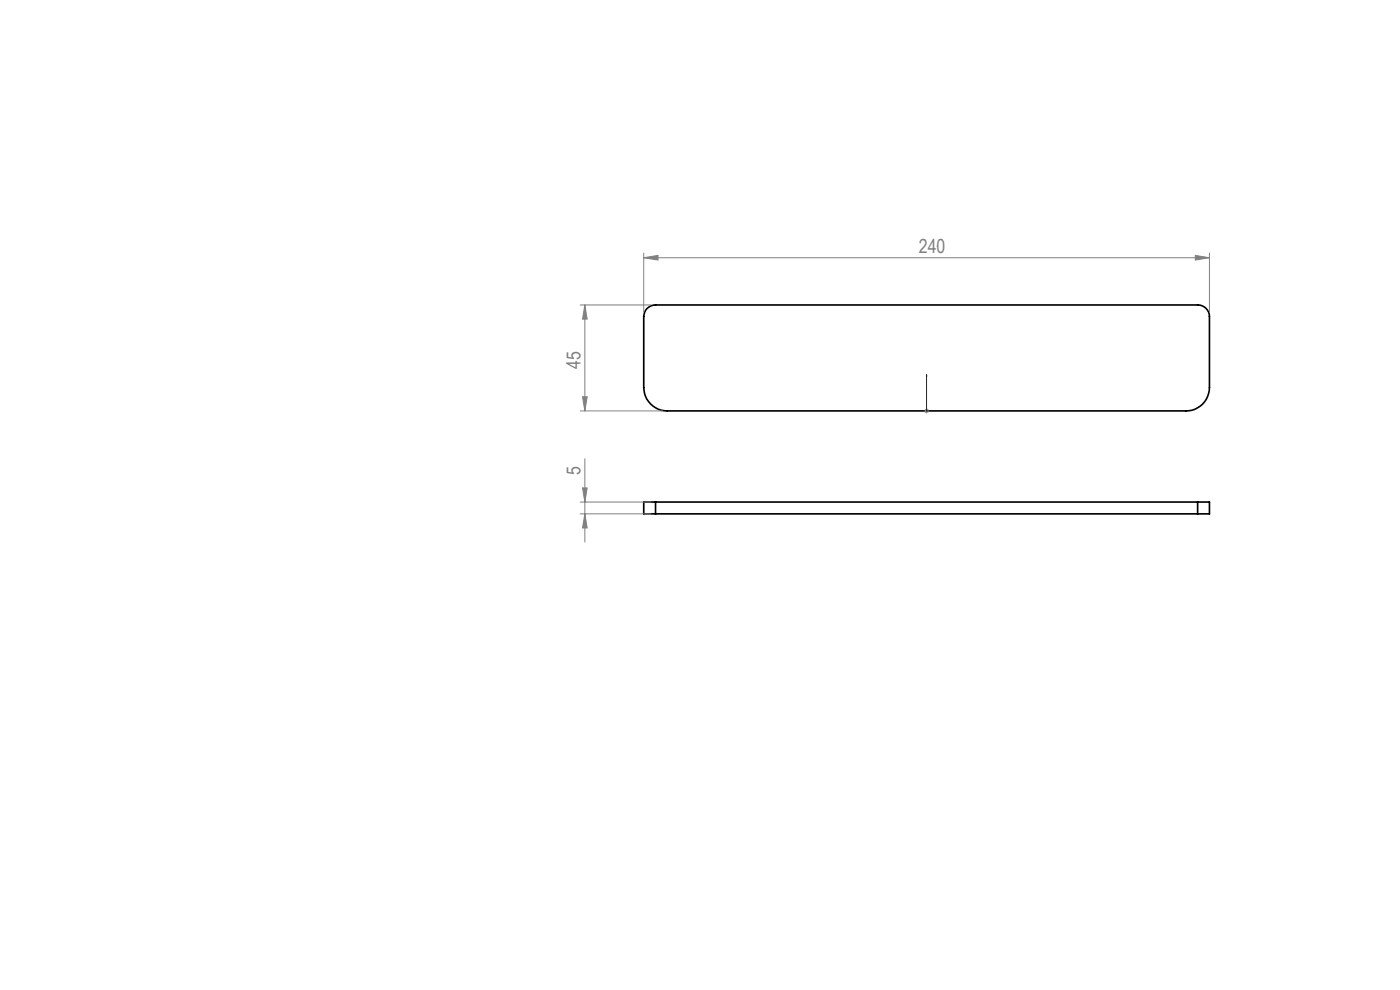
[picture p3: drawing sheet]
<svg xmlns="http://www.w3.org/2000/svg" width="297mm" height="210mm" viewBox="0 0 297 210" stroke-linecap="round" stroke-linejoin="round" font-family="sans-serif">
<defs><g id="words">
<g font-size="4.1" fill="#808080">
<text x="194.9" y="53.7">240</text>
<text x="123.2" y="78.3" transform="rotate(-90 123.2 78.3)">45</text>
<text x="123.2" y="100.8" transform="rotate(-90 123.2 100.8)">5</text>
</g>
</g></defs>
<path d="M137.3 65.4a2.47 2.47 0 0 1 1.8-.7h115a2.47 2.47 0 0 1 2.5 2.5v15a4.9 4.9 0 0 1-5 5h-110a5 5 0 0 1-5-5v-15a2.72 2.72 0 0 1 .7-1.8zM139.1 106.5h-2.5v2.5h2.5M139.1 106.5v2.5M139.1 109h115M139.1 106.5h115M254.1 106.5h2.5v2.5h-2.5M254.1 106.5v2.5" fill="none" stroke="#000" stroke-width=".35"/>
<path d="M196.6 79.5v.4v-.4M196.6 79.5v7.7M196.6 87.1v.2zM196.6 87.2h.1" fill="none" stroke="#00f" stroke-width=".21"/>
<g fill="none" stroke="#808080" stroke-width=".21">
<path d="M136.6 54.7l3-.5v1zM136.6 53.7v12.5M136.6 54.7h120M253.6 54.2l3 .5-3 .5zM256.6 53.7v12.5M123.1 64.7h15M124.1 64.7l.5 3h-1zM124.1 64.7v22.5M123.1 87.2h17.5M123.6 84.2h1l-.5 3zM124.1 97.3v17.7M196.1 87.2h1"/>
<path d="M196.2 86.8l.7 .7M196.6 86.7v1M196.9 86.8l-.7 .7M123.1 106.5h15M123.1 109h15M123.6 103.5h1l-.5 3zM124.1 109l.5 3h-1z"/>
</g>
<path d="M196.6 87.1v.2zM196.6 79.5v.4z" fill="#00f"/>
<g fill="#808080">
<path d="M136.6 54.7l3-.5v1zM253.6 54.2l3 .5-3 .5z"/>
<path d="M123.6 84.2h1l-.5 3zM124.1 64.7l.5 3h-1z"/>
<path d="M123.6 103.5h1l-.5 3zM124.1 109l.5 3h-1z"/>
</g>
<use href="#words"/>
</svg>
